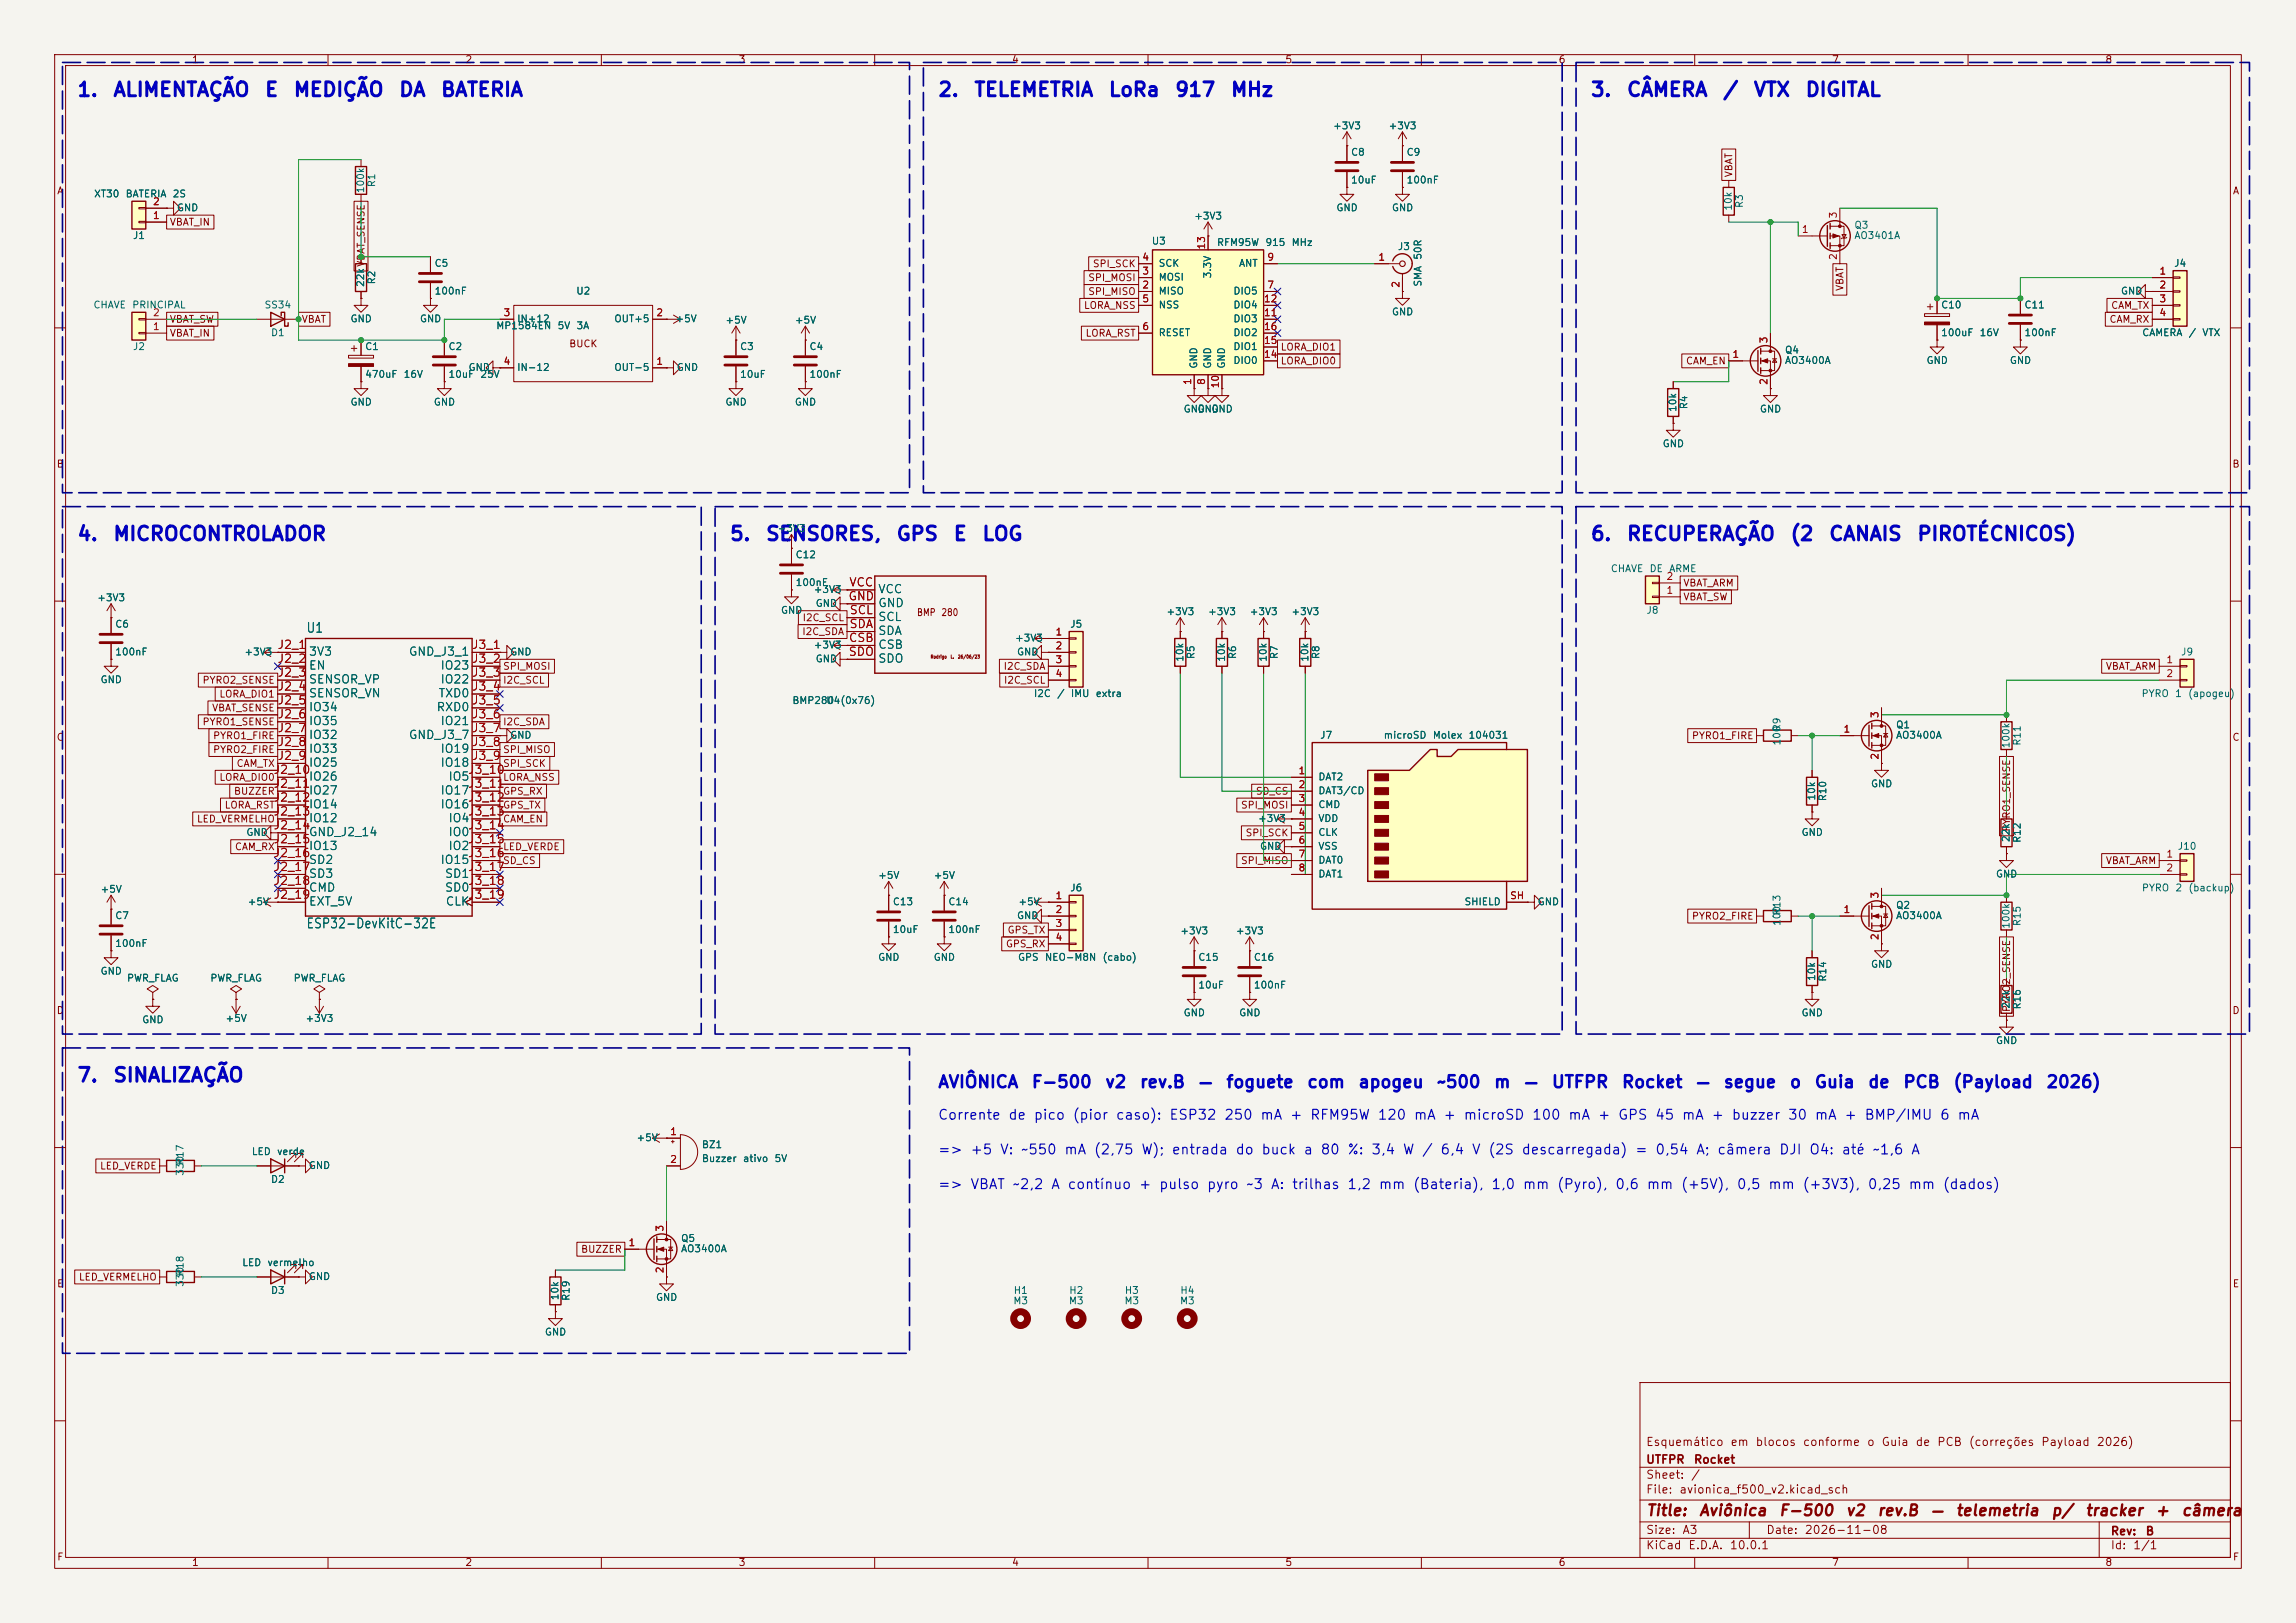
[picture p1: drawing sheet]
<svg xmlns="http://www.w3.org/2000/svg" width="420mm" height="297mm" viewBox="0 0 420 297" stroke-linecap="round" stroke-linejoin="round" font-family="sans-serif">
<defs><g id="words">
<g font-size="2.5" fill="#0000c2">
<text x="14" y="18.3">1.</text>
<text x="20.5" y="18.3">ALIMENTAÇÃO</text>
<text x="48.3" y="18.3">E</text>
<text x="53.5" y="18.3">MEDIÇÃO</text>
<text x="72.8" y="18.3">DA</text>
<text x="80.5" y="18.3">BATERIA</text>
<text x="171.4" y="18.3">2.</text>
<text x="178" y="18.3">TELEMETRIA</text>
<text x="202.6" y="18.3">LoRa</text>
<text x="214.8" y="18.3">917</text>
<text x="225" y="18.3">MHz</text>
<text x="290.8" y="18.3">3.</text>
<text x="297.4" y="18.3">CÂMERA</text>
<text x="315" y="18.3">/</text>
<text x="320.6" y="18.3">VTX</text>
<text x="330.1" y="18.3">DIGITAL</text>
<text x="14" y="99.6">4.</text>
<text x="20.5" y="99.6">MICROCONTROLADOR</text>
<text x="133.3" y="99.6">5.</text>
<text x="139.9" y="99.6">SENSORES,</text>
<text x="163.8" y="99.6">GPS</text>
<text x="174.3" y="99.6">E</text>
<text x="179.5" y="99.6">LOG</text>
<text x="290.8" y="99.6">6.</text>
<text x="297.4" y="99.6">RECUPERAÇÃO</text>
<text x="327.3" y="99.6">(2</text>
<text x="334.4" y="99.6">CANAIS</text>
<text x="350.5" y="99.6">PIROTÉCNICOS)</text>
<text x="14" y="198.6">7.</text>
<text x="20.5" y="198.6">SINALIZAÇÃO</text>
</g>
<g font-size="2.2" fill="#0000c2">
<text x="171.4" y="199.6">AVIÔNICA</text>
<text x="188.6" y="199.6">F-500</text>
<text x="202" y="199.6">v2</text>
<text x="208.3" y="199.6">rev.B</text>
<text x="219.1" y="199.6">—</text>
<text x="224.1" y="199.6">foguete</text>
<text x="239" y="199.6">com</text>
<text x="248.3" y="199.6">apogeu</text>
<text x="262.7" y="199.6">~500</text>
<text x="273.1" y="199.6">m</text>
<text x="278.6" y="199.6">—</text>
<text x="283.7" y="199.6">UTFPR</text>
<text x="296.5" y="199.6">Rocket</text>
<text x="310.1" y="199.6">—</text>
<text x="315.1" y="199.6">segue</text>
<text x="327.2" y="199.6">o</text>
<text x="331.8" y="199.6">Guia</text>
<text x="341.6" y="199.6">de</text>
<text x="348" y="199.6">PCB</text>
<text x="357.2" y="199.6">(Payload</text>
<text x="374.2" y="199.6">2026)</text>
</g>
<g font-size="2" fill="#840000">
<text x="301" y="277.9">Title:</text>
<text x="310.6" y="277.9">Aviônica</text>
<text x="325.3" y="277.9">F-500</text>
<text x="337.5" y="277.9">v2</text>
<text x="343.2" y="277.9">rev.B</text>
<text x="353" y="277.9">—</text>
<text x="357.6" y="277.9">telemetria</text>
<text x="375.1" y="277.9">p/</text>
<text x="381.3" y="277.9">tracker</text>
<text x="394.1" y="277.9">+</text>
<text x="398.9" y="277.9">câmera</text>
</g>
<g font-size="1.8" fill="#006464">
<text x="55.9" y="116.2">U1</text>
<text x="55.9" y="170.3">ESP32-DevKitC-32E</text>
</g>
<g font-size="1.8" fill="#0000c2">
<text x="171.4" y="205.3">Corrente de pico (pior caso): ESP32 250 mA + RFM95W 120 mA + microSD 100 mA + GPS 45 mA + buzzer 30 mA + BMP/IMU 6 mA</text>
<text x="171.4" y="211.7">=&gt; +5 V: ~550 mA (2,75 W); entrada do buck a 80 %: 3,4 W / 6,4 V (2S descarregada) = 0,54 A; câmera DJI O4: até ~1,6 A</text>
<text x="171.4" y="218">=&gt; VBAT ~2,2 A contínuo + pulso pyro ~3 A: trilhas 1,2 mm (Bateria), 1,0 mm (Pyro), 0,6 mm (+5V), 0,5 mm (+3V3), 0,25 mm (dados)</text>
</g>
<g font-size="1.5" fill="#a90000">
<text x="155.2" y="107.7">VCC</text>
<text x="155.1" y="110.2">GND</text>
<text x="155.3" y="112.8">SCL</text>
<text x="50.7" y="119.1">J2_1</text>
<text x="86.2" y="119.1">J3_1</text>
<text x="155.2" y="117.9">CSB</text>
<text x="155.3" y="115.3">SDA</text>
<text x="50.7" y="121.7">J2_2</text>
<text x="50.7" y="124.2">J2_3</text>
<text x="86.2" y="121.7">J3_2</text>
<text x="86.2" y="124.2">J3_3</text>
<text x="155.1" y="120.4">SDO</text>
<text x="50.7" y="126.7">J2_4</text>
<text x="50.7" y="129.3">J2_5</text>
<text x="50.7" y="131.8">J2_6</text>
<text x="86.2" y="126.7">J3_4</text>
<text x="86.2" y="129.3">J3_5</text>
<text x="86.2" y="131.8">J3_6</text>
<text x="50.7" y="134.4">J2_7</text>
<text x="50.7" y="136.9">J2_8</text>
<text x="86.2" y="134.4">J3_7</text>
<text x="86.2" y="136.9">J3_8</text>
<text x="49.9" y="142">J2_10</text>
<text x="50.7" y="139.4">J2_9</text>
<text x="85.5" y="142">J3_10</text>
<text x="86.2" y="139.4">J3_9</text>
<text x="49.9" y="144.5">J2_11</text>
<text x="49.9" y="147.1">J2_12</text>
<text x="49.9" y="149.6">J2_13</text>
<text x="85.5" y="144.5">J3_11</text>
<text x="85.5" y="147.1">J3_12</text>
<text x="85.5" y="149.6">J3_13</text>
<text x="49.9" y="152.1">J2_14</text>
<text x="49.9" y="154.7">J2_15</text>
<text x="85.5" y="152.1">J3_14</text>
<text x="85.5" y="154.7">J3_15</text>
<text x="49.9" y="157.2">J2_16</text>
<text x="49.9" y="159.8">J2_17</text>
<text x="85.5" y="157.2">J3_16</text>
<text x="85.5" y="159.8">J3_17</text>
<text x="49.9" y="162.3">J2_18</text>
<text x="49.9" y="164.8">J2_19</text>
<text x="85.5" y="162.3">J3_18</text>
<text x="85.5" y="164.8">J3_19</text>
</g>
<g font-size="1.5" fill="#006464">
<text x="160.5" y="111.5">GND</text>
<text x="160.5" y="108.9">VCC</text>
<text x="160.5" y="119.1">CSB</text>
<text x="160.5" y="114">SCL</text>
<text x="160.5" y="116.6">SDA</text>
<text x="56.4" y="120.4">3V3</text>
<text x="56.4" y="122.9">EN</text>
<text x="56.4" y="125.5">SENSOR_VP</text>
<text x="74.7" y="120.4">GND_J3_1</text>
<text x="80.5" y="122.9">IO23</text>
<text x="80.5" y="125.5">IO22</text>
<text x="160.5" y="121.6">SDO</text>
<text x="56.4" y="128">SENSOR_VN</text>
<text x="56.4" y="130.5">IO34</text>
<text x="79.7" y="130.5">RXD0</text>
<text x="80.1" y="128">TXD0</text>
<text x="56.4" y="133.1">IO35</text>
<text x="56.4" y="135.6">IO32</text>
<text x="74.7" y="135.6">GND_J3_7</text>
<text x="80.5" y="133.1">IO21</text>
<text x="56.4" y="138.2">IO33</text>
<text x="56.4" y="140.7">IO25</text>
<text x="56.4" y="143.2">IO26</text>
<text x="80.5" y="138.2">IO19</text>
<text x="80.5" y="140.7">IO18</text>
<text x="81.9" y="143.2">IO5</text>
<text x="56.4" y="145.8">IO27</text>
<text x="56.4" y="148.3">IO14</text>
<text x="80.5" y="145.8">IO17</text>
<text x="80.5" y="148.3">IO16</text>
<text x="56.4" y="150.9">IO12</text>
<text x="56.4" y="153.4">GND_J2_14</text>
<text x="56.4" y="155.9">IO13</text>
<text x="81.9" y="150.9">IO4</text>
<text x="81.9" y="153.4">IO0</text>
<text x="81.9" y="155.9">IO2</text>
<text x="56.4" y="158.5">SD2</text>
<text x="56.4" y="161">SD3</text>
<text x="80.5" y="158.5">IO15</text>
<text x="81.3" y="161">SD1</text>
<text x="56.4" y="163.6">CMD</text>
<text x="56.4" y="166.1">EXT_5V</text>
<text x="81.3" y="163.6">SD0</text>
<text x="81.4" y="166.1">CLK</text>
</g>
<g font-size="1.5" fill="#840000">
<text x="301" y="268.2">UTFPR</text>
<text x="301" y="265">Esquemático</text>
<text x="309.7" y="268.2">Rocket</text>
<text x="316.4" y="265">em</text>
<text x="321" y="265">blocos</text>
<text x="329.7" y="265">conforme</text>
<text x="341.4" y="265">o</text>
<text x="344.1" y="265">Guia</text>
<text x="350.3" y="265">de</text>
<text x="354.2" y="265">PCB</text>
<text x="360" y="265">(correções</text>
<text x="373.3" y="265">Payload</text>
<text x="383.4" y="265">2026)</text>
<text x="301" y="273.7">File:</text>
<text x="301" y="271">Sheet:</text>
<text x="307.1" y="273.7">avionica_f500_v2.kicad_sch</text>
<text x="309.2" y="271">/</text>
<text x="301" y="281.1">Size:</text>
<text x="307.6" y="281.1">A3</text>
<text x="323" y="281.1">Date:</text>
<text x="330" y="281.1">2026-11-08</text>
<text x="386" y="281.3">Rev:</text>
<text x="392.4" y="281.3">B</text>
<text x="301" y="283.9">KiCad</text>
<text x="308.7" y="283.9">E.D.A.</text>
<text x="316.3" y="283.9">10.0.1</text>
<text x="386" y="283.9">Id:</text>
<text x="390.1" y="283.9">1/1</text>
</g>
<g font-size="1.3" fill="#840000">
<text x="35" y="11.9">1</text>
<text x="85" y="11.9">2</text>
<text x="135" y="11.9">3</text>
<text x="185" y="11.9">4</text>
<text x="235" y="11.9">5</text>
<text x="285" y="11.9">6</text>
<text x="335" y="11.9">7</text>
<text x="385" y="11.9">8</text>
<text x="10.3" y="35.9">A</text>
<text x="317.2" y="32.5" transform="rotate(-90 317.2 32.5)">VBAT</text>
<text x="408.3" y="35.9">A</text>
<text x="31" y="41.6">VBAT_IN</text>
<text x="199" y="51.8">SPI_MOSI</text>
<text x="199.8" y="49.2">SPI_SCK</text>
<text x="337.5" y="53.4" transform="rotate(-90 337.5 53.4)">VBAT</text>
<text x="31" y="59.4">VBAT_SW</text>
<text x="55.1" y="59.4">VBAT</text>
<text x="198.2" y="56.8">LORA_NSS</text>
<text x="199" y="54.3">SPI_MISO</text>
<text x="385.8" y="59.4">CAM_RX</text>
<text x="386.1" y="56.8">CAM_TX</text>
<text x="31" y="61.9">VBAT_IN</text>
<text x="104" y="63.9">BUCK</text>
<text x="198.5" y="61.9">LORA_RST</text>
<text x="234.2" y="64.5">LORA_DIO1</text>
<text x="234.2" y="67">LORA_DIO0</text>
<text x="308.3" y="67">CAM_EN</text>
<text x="10.3" y="85.9">B</text>
<text x="408.2" y="85.9">B</text>
<text x="307.8" y="107.6">VBAT_ARM</text>
<text x="146.7" y="114">I2C_SCL</text>
<text x="167.6" y="113">BMP</text>
<text x="172.1" y="113">280</text>
<text x="307.8" y="110.2">VBAT_SW</text>
<text x="146.6" y="116.5">I2C_SDA</text>
<text x="36.9" y="125.4">PYRO2_SENSE</text>
<text x="91.9" y="125.4">I2C_SCL</text>
<text x="91.9" y="122.9">SPI_MOSI</text>
<text x="183.5" y="122.9">I2C_SDA</text>
<text x="183.5" y="125.4">I2C_SCL</text>
<text x="385.1" y="122.9">VBAT_ARM</text>
<text x="38.7" y="130.5">VBAT_SENSE</text>
<text x="40" y="128">LORA_DIO1</text>
<text x="10.3" y="135.9">C</text>
<text x="36.9" y="133">PYRO1_SENSE</text>
<text x="38.9" y="135.6">PYRO1_FIRE</text>
<text x="91.9" y="133">I2C_SDA</text>
<text x="309.4" y="135.6">PYRO1_FIRE</text>
<text x="408.2" y="135.9">C</text>
<text x="38.9" y="138.1">PYRO2_FIRE</text>
<text x="40" y="143.2">LORA_DIO0</text>
<text x="43.2" y="140.7">CAM_TX</text>
<text x="91.9" y="143.2">LORA_NSS</text>
<text x="91.9" y="140.7">SPI_SCK</text>
<text x="91.9" y="138.1">SPI_MISO</text>
<text x="41" y="148.3">LORA_RST</text>
<text x="42.7" y="145.7">BUZZER</text>
<text x="91.9" y="145.7">GPS_RX</text>
<text x="91.9" y="148.3">GPS_TX</text>
<text x="226.9" y="148.3">SPI_MOSI</text>
<text x="229.6" y="145.7">SD_CS</text>
<text x="35.9" y="150.8">LED_VERMELHO</text>
<text x="42.9" y="155.9">CAM_RX</text>
<text x="91.9" y="155.9">LED_VERDE</text>
<text x="91.9" y="150.8">CAM_EN</text>
<text x="227.7" y="153.4">SPI_SCK</text>
<text x="368" y="152.3" transform="rotate(-90 368 152.3)">PYRO1_SENSE</text>
<text x="91.9" y="158.4">SD_CS</text>
<text x="226.9" y="158.4">SPI_MISO</text>
<text x="385.1" y="158.4">VBAT_ARM</text>
<text x="183.9" y="173.7">GPS_RX</text>
<text x="184.2" y="171.1">GPS_TX</text>
<text x="309.4" y="168.6">PYRO2_FIRE</text>
<text x="10.3" y="185.9">D</text>
<text x="368" y="185.3" transform="rotate(-90 368 185.3)">PYRO2_SENSE</text>
<text x="408.2" y="185.9">D</text>
<text x="18.2" y="214.3">LED_VERDE</text>
<text x="106.2" y="229.6">BUZZER</text>
<text x="10.3" y="235.9">E</text>
<text x="14.3" y="234.6">LED_VERMELHO</text>
<text x="408.3" y="235.9">E</text>
<text x="10.3" y="285.9">F</text>
<text x="35" y="286.9">1</text>
<text x="85" y="286.9">2</text>
<text x="135" y="286.9">3</text>
<text x="185" y="286.9">4</text>
<text x="235" y="286.9">5</text>
<text x="285" y="286.9">6</text>
<text x="335" y="286.9">7</text>
<text x="385" y="286.9">8</text>
<text x="408.3" y="285.9">F</text>
</g>
<g font-size="1.3" fill="#006464">
<text x="243.7" y="24">+3V3</text>
<text x="253.9" y="24">+3V3</text>
<text x="247" y="28.8">C8</text>
<text x="257.2" y="28.8">C9</text>
<text x="66.9" y="35.4" transform="rotate(-90 66.9 35.4)">100k</text>
<text x="68.9" y="34.4" transform="rotate(-90 68.9 34.4)">R1</text>
<text x="247" y="33.9">10uF</text>
<text x="257.2" y="33.9">100nF</text>
<text x="17.1" y="36.4">XT30</text>
<text x="22.9" y="36.4">BATERIA</text>
<text x="31.5" y="36.4">2S</text>
<text x="32.3" y="39">GND</text>
<text x="218.3" y="40.5">+3V3</text>
<text x="244.3" y="39">GND</text>
<text x="254.5" y="39">GND</text>
<text x="317.1" y="38.7" transform="rotate(-90 317.1 38.7)">10k</text>
<text x="319.1" y="38.2" transform="rotate(-90 319.1 38.2)">R3</text>
<text x="24.2" y="44">J1</text>
<text x="210.6" y="45.1">U3</text>
<text x="222.5" y="45.3">RFM95W</text>
<text x="231.4" y="45.3">915</text>
<text x="236.2" y="45.3">MHz</text>
<text x="255.6" y="46.1">J3</text>
<text x="260.3" y="47.6" transform="rotate(-90 260.3 47.6)">50R</text>
<text x="339.1" y="44">AO3401A</text>
<text x="339.1" y="42.1">Q3</text>
<text x="66.9" y="52.6" transform="rotate(-90 66.9 52.6)">22kVBAT_SENSE</text>
<text x="66.9" y="52.6" transform="rotate(-90 66.9 52.6)">22k</text>
<text x="68.9" y="52.1" transform="rotate(-90 68.9 52.1)">R2</text>
<text x="79.4" y="49.1">C5</text>
<text x="211.8" y="51.7">MOSI</text>
<text x="211.8" y="49.1">SCK</text>
<text x="221.8" y="51.1" transform="rotate(-90 221.8 51.1)">3.3V</text>
<text x="226.5" y="49.1">ANT</text>
<text x="260.3" y="52.6" transform="rotate(-90 260.3 52.6)">SMA</text>
<text x="397.6" y="49.1">J4</text>
<text x="17" y="56.7">CHAVE</text>
<text x="24.1" y="56.7">PRINCIPAL</text>
<text x="48.3" y="56.7">SS34</text>
<text x="64" y="59.3">GND</text>
<text x="76.7" y="59.3">GND</text>
<text x="79.4" y="54.2">100nF</text>
<text x="94.5" y="59.3">IN+12</text>
<text x="105.3" y="54.2">U2</text>
<text x="112.3" y="59.3">OUT+5</text>
<text x="123.4" y="59.3">+5V</text>
<text x="132.6" y="59.5">+5V</text>
<text x="145.3" y="59.5">+5V</text>
<text x="211.8" y="54.2">MISO</text>
<text x="211.8" y="56.7">NSS</text>
<text x="225.5" y="54.2">DIO5</text>
<text x="225.5" y="59.3">DIO3</text>
<text x="225.5" y="56.7">DIO4</text>
<text x="254.5" y="58">GND</text>
<text x="355" y="56.7">C10</text>
<text x="370.2" y="56.7">C11</text>
<text x="387.9" y="54.2">GND</text>
<text x="24.2" y="64.4">J2</text>
<text x="49.5" y="61.8">D1</text>
<text x="66.7" y="64.4">C1</text>
<text x="81.9" y="64.4">C2</text>
<text x="90.7" y="60.6">MP1584EN</text>
<text x="101.9" y="60.6">5V</text>
<text x="105.4" y="60.6">3A</text>
<text x="135.3" y="64.4">C3</text>
<text x="148" y="64.4">C4</text>
<text x="211.8" y="61.8">RESET</text>
<text x="225.5" y="64.4">DIO1</text>
<text x="225.5" y="61.8">DIO2</text>
<text x="326.4" y="65">Q4</text>
<text x="355" y="61.8">100uF</text>
<text x="362" y="61.8">16V</text>
<text x="370.2" y="61.8">100nF</text>
<text x="391.8" y="61.8">CAMERA</text>
<text x="400.2" y="61.8">/</text>
<text x="402.7" y="61.8">VTX</text>
<text x="66.7" y="69.4">470uF</text>
<text x="73.7" y="69.4">16V</text>
<text x="81.9" y="69.4">10uF</text>
<text x="85.6" y="68.2">GND</text>
<text x="87.8" y="69.4">25V</text>
<text x="94.5" y="68.2">IN-12</text>
<text x="112.3" y="68.2">OUT-5</text>
<text x="123.7" y="68.2">GND</text>
<text x="135.3" y="69.4">10uF</text>
<text x="148" y="69.4">100nF</text>
<text x="219.3" y="67.6" transform="rotate(-90 219.3 67.6)">GND</text>
<text x="221.8" y="67.6" transform="rotate(-90 221.8 67.6)">GND</text>
<text x="224.4" y="67.6" transform="rotate(-90 224.4 67.6)">GND</text>
<text x="225.5" y="66.9">DIO0</text>
<text x="326.4" y="66.9">AO3400A</text>
<text x="352.3" y="66.9">GND</text>
<text x="367.5" y="66.9">GND</text>
<text x="64" y="74.5">GND</text>
<text x="79.2" y="74.5">GND</text>
<text x="132.6" y="74.5">GND</text>
<text x="145.3" y="74.5">GND</text>
<text x="216.4" y="75.8">GND</text>
<text x="218.9" y="75.8">GND</text>
<text x="221.5" y="75.8">GND</text>
<text x="306.9" y="75.5" transform="rotate(-90 306.9 75.5)">10k</text>
<text x="309" y="75" transform="rotate(-90 309 75)">R4</text>
<text x="321.8" y="75.8">GND</text>
<text x="304" y="82.1">GND</text>
<text x="142.1" y="97.6">+3V3</text>
<text x="145.4" y="107.5">100nF</text>
<text x="145.4" y="102.5">C12</text>
<text x="294.5" y="105">CHAVE</text>
<text x="301.6" y="105">DE</text>
<text x="305.2" y="105">ARME</text>
<text x="17.7" y="110.3">+3V3</text>
<text x="142.7" y="112.6">GND</text>
<text x="148.7" y="108.8">+3V3</text>
<text x="149.1" y="111.4">GND</text>
<text x="213.3" y="112.9">+3V3</text>
<text x="220.9" y="112.9">+3V3</text>
<text x="228.5" y="112.9">+3V3</text>
<text x="236.1" y="112.9">+3V3</text>
<text x="301.1" y="112.6">J8</text>
<text x="21" y="115.2">C6</text>
<text x="148.7" y="119">+3V3</text>
<text x="185.6" y="117.7">+3V3</text>
<text x="195.7" y="115.2">J5</text>
<text x="18.3" y="125.3">GND</text>
<text x="21" y="120.2">100nF</text>
<text x="44.6" y="120.2">+3V3</text>
<text x="93.2" y="120.2">GND</text>
<text x="149.1" y="121.5">GND</text>
<text x="185.9" y="120.2">GND</text>
<text x="216.8" y="121.2" transform="rotate(-90 216.8 121.2)">10k</text>
<text x="218.8" y="120.7" transform="rotate(-90 218.8 120.7)">R5</text>
<text x="224.4" y="121.2" transform="rotate(-90 224.4 121.2)">10k</text>
<text x="226.4" y="120.7" transform="rotate(-90 226.4 120.7)">R6</text>
<text x="232" y="121.2" transform="rotate(-90 232 121.2)">10k</text>
<text x="234" y="120.7" transform="rotate(-90 234 120.7)">R7</text>
<text x="239.6" y="121.2" transform="rotate(-90 239.6 121.2)">10k</text>
<text x="241.7" y="120.7" transform="rotate(-90 241.7 120.7)">R8</text>
<text x="398.9" y="120.2">J9</text>
<text x="144.8" y="129.1">BMP280</text>
<text x="151" y="129.1">U4(0x76)</text>
<text x="189" y="127.9">I2C</text>
<text x="193.3" y="127.9">/</text>
<text x="195.8" y="127.9">IMU</text>
<text x="200.3" y="127.9">extra</text>
<text x="391.6" y="127.9">PYRO</text>
<text x="397.8" y="127.9">1</text>
<text x="400.1" y="127.9">(apogeu)</text>
<text x="93.2" y="135.5">GND</text>
<text x="241.4" y="135.5">J7</text>
<text x="253" y="135.5">microSD</text>
<text x="262" y="135.5">Molex</text>
<text x="268.5" y="135.5">104031</text>
<text x="326" y="136.5" transform="rotate(-90 326 136.5)">100</text>
<text x="326" y="133.9" transform="rotate(-90 326 133.9)">R9</text>
<text x="346.7" y="135.5">AO3400A</text>
<text x="346.7" y="133.6">Q1</text>
<text x="367.9" y="137" transform="rotate(-90 367.9 137)">100k</text>
<text x="369.9" y="136.6" transform="rotate(-90 369.9 136.6)">R11</text>
<text x="241" y="143.1">DAT2</text>
<text x="241" y="145.6">DAT3/CD</text>
<text x="241" y="148.2">CMD</text>
<text x="332.3" y="146.6" transform="rotate(-90 332.3 146.6)">10k</text>
<text x="334.4" y="146.7" transform="rotate(-90 334.4 146.7)">R10</text>
<text x="342.1" y="144.4">GND</text>
<text x="45" y="153.3">GND</text>
<text x="230" y="150.7">+3V3</text>
<text x="230.4" y="155.8">GND</text>
<text x="241" y="150.7">VDD</text>
<text x="241" y="153.3">CLK</text>
<text x="241" y="155.8">VSS</text>
<text x="329.4" y="153.3">GND</text>
<text x="367.9" y="154.2" transform="rotate(-90 367.9 154.2)">22k</text>
<text x="369.9" y="154.3" transform="rotate(-90 369.9 154.3)">R12</text>
<text x="398.3" y="155.8">J10</text>
<text x="160.5" y="161.1">+5V</text>
<text x="170.7" y="161.1">+5V</text>
<text x="241" y="158.3">DAT0</text>
<text x="241" y="160.9">DAT1</text>
<text x="365" y="160.9">GND</text>
<text x="18.3" y="163.7">+5V</text>
<text x="45.2" y="166">+5V</text>
<text x="163.2" y="166">C13</text>
<text x="173.4" y="166">C14</text>
<text x="186.2" y="166">+5V</text>
<text x="195.7" y="163.4">J6</text>
<text x="267.8" y="166">SHIELD</text>
<text x="281.2" y="166">GND</text>
<text x="326" y="167.6" transform="rotate(-90 326 167.6)">R13</text>
<text x="346.7" y="166.6">Q2</text>
<text x="391.7" y="163.4">PYRO</text>
<text x="397.8" y="163.4">2</text>
<text x="400.2" y="163.4">(backup)</text>
<text x="21" y="168.5">C7</text>
<text x="21" y="173.6">100nF</text>
<text x="163.2" y="171">10uF</text>
<text x="173.4" y="171">100nF</text>
<text x="185.9" y="168.5">GND</text>
<text x="215.8" y="171.3">+3V3</text>
<text x="226" y="171.3">+3V3</text>
<text x="326" y="169.6" transform="rotate(-90 326 169.6)">100</text>
<text x="346.7" y="168.5">AO3400A</text>
<text x="367.9" y="170.1" transform="rotate(-90 367.9 170.1)">100k</text>
<text x="369.9" y="169.6" transform="rotate(-90 369.9 169.6)">R15</text>
<text x="18.3" y="178.7">GND</text>
<text x="23.1" y="179.9">PWR_FLAG</text>
<text x="38.4" y="179.9">PWR_FLAG</text>
<text x="53.6" y="179.9">PWR_FLAG</text>
<text x="160.5" y="176.1">GND</text>
<text x="170.7" y="176.1">GND</text>
<text x="186.1" y="176.1">GPS</text>
<text x="191" y="176.1">NEO-M8N</text>
<text x="201.6" y="176.1">(cabo)</text>
<text x="219.1" y="176.1">C15</text>
<text x="229.2" y="176.1">C16</text>
<text x="332.3" y="179.6" transform="rotate(-90 332.3 179.6)">10k</text>
<text x="334.4" y="179.7" transform="rotate(-90 334.4 179.7)">R14</text>
<text x="342.1" y="177.4">GND</text>
<text x="219.1" y="181.2">10uF</text>
<text x="229.2" y="181.2">100nF</text>
<text x="367.9" y="184.7" transform="rotate(-90 367.9 184.7)">22k</text>
<text x="369.9" y="184.8" transform="rotate(-90 369.9 184.8)">R16</text>
<text x="25.9" y="187.6">GND</text>
<text x="41.1" y="187.3">+5V</text>
<text x="55.8" y="187.3">+3V3</text>
<text x="216.4" y="186.3">GND</text>
<text x="226.6" y="186.3">GND</text>
<text x="329.4" y="186.3">GND</text>
<text x="365" y="191.4">GND</text>
<text x="116.3" y="209.1">+5V</text>
<text x="33.9" y="215.3" transform="rotate(-90 33.9 215.3)">330</text>
<text x="33.9" y="213.3" transform="rotate(-90 33.9 213.3)">R17</text>
<text x="46" y="211.7">LED</text>
<text x="50.6" y="211.7">verde</text>
<text x="56.4" y="214.2">GND</text>
<text x="128.3" y="210.4">BZ1</text>
<text x="128.3" y="213">Buzzer</text>
<text x="135.8" y="213">ativo</text>
<text x="141.6" y="213">5V</text>
<text x="49.5" y="216.8">D2</text>
<text x="124.5" y="227.6">Q5</text>
<text x="33.9" y="233.6" transform="rotate(-90 33.9 233.6)">R18</text>
<text x="44.2" y="232">LED</text>
<text x="48.8" y="232">vermelho</text>
<text x="124.5" y="229.5">AO3400A</text>
<text x="33.9" y="235.6" transform="rotate(-90 33.9 235.6)">330</text>
<text x="49.5" y="237.1">D3</text>
<text x="56.4" y="234.5">GND</text>
<text x="102.5" y="238" transform="rotate(-90 102.5 238)">10k</text>
<text x="104.5" y="238.2" transform="rotate(-90 104.5 238.2)">R19</text>
<text x="119.9" y="238.4">GND</text>
<text x="185.3" y="239">M3</text>
<text x="185.3" y="237.1">H1</text>
<text x="195.4" y="239">M3</text>
<text x="195.5" y="237.1">H2</text>
<text x="205.6" y="239">M3</text>
<text x="205.6" y="237.1">H3</text>
<text x="215.7" y="239">M3</text>
<text x="215.8" y="237.1">H4</text>
<text x="99.6" y="244.7">GND</text>
</g>
<g font-size="1.3" fill="#a90000">
<text x="27.9" y="40.4">1</text>
<text x="27.9" y="37.8">2</text>
<text x="336.3" y="40.1" transform="rotate(-90 336.3 40.1)">3</text>
<text x="220.7" y="45.8" transform="rotate(-90 220.7 45.8)">13</text>
<text x="329.5" y="42.9">1</text>
<text x="336.3" y="47.7" transform="rotate(-90 336.3 47.7)">2</text>
<text x="208.8" y="53.1">2</text>
<text x="208.8" y="50.5">3</text>
<text x="208.8" y="48">4</text>
<text x="231.7" y="53.1">7</text>
<text x="231.7" y="48">9</text>
<text x="252" y="48">1</text>
<text x="256.3" y="52.8" transform="rotate(-90 256.3 52.8)">2</text>
<text x="394.9" y="50.5">1</text>
<text x="394.9" y="53.1">2</text>
<text x="27.9" y="58.2">2</text>
<text x="92" y="58.2">3</text>
<text x="119.9" y="58.2">2</text>
<text x="208.8" y="55.6">5</text>
<text x="231.1" y="58.2">11</text>
<text x="231.1" y="55.6">12</text>
<text x="394.9" y="55.6">3</text>
<text x="394.9" y="58.2">4</text>
<text x="27.9" y="60.7">1</text>
<text x="208.8" y="60.7">6</text>
<text x="231.1" y="65.8">14</text>
<text x="231.1" y="63.2">15</text>
<text x="231.1" y="60.7">16</text>
<text x="316.8" y="65.8">1</text>
<text x="323.6" y="62.9" transform="rotate(-90 323.6 62.9)">3</text>
<text x="92" y="67.1">4</text>
<text x="119.9" y="67.1">1</text>
<text x="218.2" y="70.6" transform="rotate(-90 218.2 70.6)">1</text>
<text x="220.7" y="70.6" transform="rotate(-90 220.7 70.6)">8</text>
<text x="223.3" y="71.2" transform="rotate(-90 223.3 71.2)">10</text>
<text x="323.6" y="70.6" transform="rotate(-90 323.6 70.6)">2</text>
<text x="304.7" y="106.4">2</text>
<text x="304.7" y="109">1</text>
<text x="193" y="116.6">1</text>
<text x="193" y="119.1">2</text>
<text x="193" y="121.7">3</text>
<text x="193" y="124.2">4</text>
<text x="396.2" y="121.7">1</text>
<text x="396.2" y="124.2">2</text>
<text x="343.9" y="131.5" transform="rotate(-90 343.9 131.5)">3</text>
<text x="337.1" y="134.4">1</text>
<text x="237.4" y="142">1</text>
<text x="343.9" y="139.1" transform="rotate(-90 343.9 139.1)">2</text>
<text x="237.4" y="144.5">2</text>
<text x="237.4" y="147.1">3</text>
<text x="237.4" y="149.6">4</text>
<text x="237.4" y="152.1">5</text>
<text x="237.4" y="154.7">6</text>
<text x="237.4" y="157.2">7</text>
<text x="237.4" y="159.8">8</text>
<text x="396.2" y="157.2">1</text>
<text x="396.2" y="159.8">2</text>
<text x="193" y="164.8">1</text>
<text x="193" y="167.4">2</text>
<text x="276.1" y="164.8">SH</text>
<text x="337.1" y="167.4">1</text>
<text x="343.9" y="164.5" transform="rotate(-90 343.9 164.5)">3</text>
<text x="193" y="169.9">3</text>
<text x="193" y="172.5">4</text>
<text x="343.9" y="172.2" transform="rotate(-90 343.9 172.2)">2</text>
<text x="122.5" y="208">1</text>
<text x="122.5" y="213.1">2</text>
<text x="121.7" y="225.5" transform="rotate(-90 121.7 225.5)">3</text>
<text x="114.9" y="228.3">1</text>
<text x="121.7" y="233.1" transform="rotate(-90 121.7 233.1)">2</text>
</g>
<g font-size=".6" fill="#840000">
<text x="170.2" y="120.7">Rodrigo</text>
<text x="173.8" y="120.7">L.</text>
<text x="175.2" y="120.7">26/06/23</text>
</g>
</g></defs>
<path d="M0 0h420v297h-420z" fill="#f5f4ef" stroke="#f5f4ef" stroke-width=".18"/>
<g fill="none" stroke="#840000" stroke-width=".18">
<path d="M10 10h400v277h-400zM12 12h396v273h-396zM60 10v2M110 10v2M160 10v2M210 10v2M260 10v2M310 10v2M360 10v2M66 29.2v1.3M66 35.6v1.2M246.4 26.7h.1"/>
<path d="M246.4 24.1l-.8 1.3M246.4 24.1l.7 1.3M246.4 24.1v2.6M256.5 34.3v1.3h1.3l-1.3 1.2-1.2-1.2h1.2M256.5 34.3h.1M256.5 26.7h.1M256.5 24.1l-.7 1.3M256.5 24.1l.8 1.3M256.5 24.1v5.4M256.5 31.5v2.8M66 47v1.3M66 53.3v1.3"/>
<path d="M78.7 47v2.8M78.7 51.8v2.8M147.3 59.7l-.7 1.3M147.3 59.7l.8 1.3M147.3 59.7v2.5M251.5 48.3h4.5M256.5 53.3v1.3h1.3l-1.3 1.3-1.2-1.3h1.2M256.5 53.3h.1M256.5 50v3.3M10 60h2M90.2 67.3v-1.3l-1.3 1.3 1.3 1.3v-1.3h1.2M91.4 67.3h.1"/>
<path d="M134.6 69.9v1.2h1.3l-1.3 1.3-1.3-1.3h1.3M134.6 69.9h.1M134.6 62.2v2.8M134.6 67.1v2.8M147.3 62.2h.1M147.3 69.9v1.2h1.3l-1.3 1.3-1.3-1.3h1.3M147.3 69.9h.1M221 71.1v1.3h1.2l-1.2 1.3-1.3-1.3h1.3M221 71.1h.1M223.5 71.1v1.3h1.3l-1.3 1.3-1.3-1.3h1.3M223.5 71.1h.1M306.1 77.5v1.2h1.2l-1.2 1.3-1.3-1.3h1.3"/>
<path d="M306.1 77.5h.1M354.3 62.2v1.3h1.3l-1.3 1.3-1.2-1.3h1.2M354.3 62.2h.1M369.6 62.2v1.3h1.2l-1.2 1.3-1.3-1.3h1.3M369.6 62.2h.1M408 60h2M144.8 97.8v5.3M144.8 97.8l-.8 1.3M144.8 97.8l.7 1.3M10 110h2M20.3 113v2.8M20.3 117.9v2.8"/>
<path d="M50.8 119.4h5.1M86.4 119.4h5M91.4 119.4h1.3v-1.3l1.3 1.3-1.3 1.3v-1.3M91.4 119.4h.1M144.8 108v1.2h1.2l-1.2 1.3-1.3-1.3h1.3M144.8 108h.1M144.8 100.3h.1M144.8 105.2v2.8M152.4 118.1h7.6M152.4 108h7.6M152.4 108l1.3 .7M152.4 118.1l1.3 .8"/>
<path d="M153.7 110.5v-1.3l-1.3 1.3 1.3 1.3v-1.3h1.2M153.7 107.2l-1.3 .8M153.7 117.3l-1.3 .8M154.9 110.5h.1M154.9 108h.1M154.9 118.1h.1M154.9 110.5h5.1M154.9 113h5.1M154.9 115.6h5.1M223.5 115.6v1.2M231.1 115.6h.1M231.1 113l-.7 1.3"/>
<path d="M231.1 113l.8 1.3M231.1 113v3.8M408 110h2M50.8 121.9h5.1M50.8 124.5h5.1M50.8 127h5.1M50.8 129.5h5.1M50.8 132.1h5.1M50.8 134.6h5.1M50.8 137.2h5.1M50.8 139.7h5.1M86.4 121.9h5"/>
<path d="M86.4 124.5h5M86.4 127h5M86.4 129.5h5M86.4 132.1h5M86.4 134.6h5M86.4 137.2h5M86.4 139.7h5M154.9 120.7h5.1M223.5 121.9v1.3M231.1 121.9v1.3M10 160h2M50.8 142.2h5.1"/>
<path d="M50.8 144.8h5.1M50.8 147.3h5.1M50.8 149.9h5.1M50.8 152.4h5.1M50.8 154.9h5.1M50.8 157.5h5.1M86.4 142.2h5M86.4 144.8h5M86.4 147.3h5M86.4 149.9h5M86.4 152.4h5M86.4 154.9h5"/>
<path d="M86.4 157.5h5M367 148.6v1.3M367 154.9v1.3M408 160h2M20.3 166.4v2.8M20.3 171.2v2.8M50.8 160h5.1M50.8 162.6h5.1M50.8 165.1h5.1M86.4 164.5l-1.3 .6 1.3 .6M86.4 160h5M86.4 162.6h5"/>
<path d="M86.4 165.1h5M162.6 171.5v1.2h1.2l-1.2 1.3-1.3-1.3h1.3M162.6 171.5h.1M172.7 171.5v1.2h1.3l-1.3 1.3-1.3-1.3h1.3M172.7 171.5h.1M172.7 163.8v2.8M172.7 168.7v2.8M344.2 172.7v1.3h1.2l-1.2 1.3-1.3-1.3h1.3M344.2 172.7h.1M367 179.1v1.2M58.4 181.6l1-.6-1-.7-1 .7 1 .6v1.3M58.4 182.9h.1"/>
<path d="M367 186.7v1.3h1.3l-1.3 1.2-1.2-1.2h1.2M367 186.7h.1M367 185.4v1.3M10 210h2M29.2 213.4h1.3M35.6 213.4h1.2M408 210h2M47 233.7h7.6M54.1 232.2v-.8h-.8h.8l-1.5 1.5M54.6 233.7h1.3v-1.3l1.2 1.3-1.2 1.2v-1.2M54.6 233.7h.1M55.4 232.2v-.8h-.8h.8l-1.6 1.5"/>
<path d="M121.9 233.7v1.2h1.3l-1.3 1.3-1.3-1.3h1.3M121.9 233.7h.1M300 253h108v32h-108zM10 260h2M300 278.5h108M300 274.5h108M300 268.5h108M320 278.5v3M384 278.5v6.5M408 260h2M60 285v2M110 285v2"/>
<path d="M160 285v2M210 285v2M260 285v2M300 281.5h108M310 285v2M360 285v2"/>
</g>
<path d="M65 30.5h2.1v5.1h-2.1zM65 48.3h2.1v5h-2.1zM254.8 47.8a1.81 1.81 0 0 1 2.7-1 1.81 1.81 0 0 1 .1 2.9 1.81 1.81 0 0 1-2.8-.9M55.9 116.8h30.5v50.8h-30.5zM160 105.4h20.3v17.8h-20.3zM222.5 116.8h2v5.1h-2zM230.1 116.8h2.1v5.1h-2.1zM366 149.9h2v5h-2zM366 180.3h2v5.1h-2zM30.5 212.3h5.1v2.1h-5.1zM49.5 232.4l2.6 1.3-2.6 1.2zM52.1 232.4v2.5" fill="none" stroke="#840000" stroke-width=".25"/>
<g fill="none" stroke="#840000" stroke-width=".51">
<path d="M254.5 29.7h4.1M254.5 31.2h4.1M76.7 50h4.1M76.7 51.6h4.1M132.6 65.3h4.1M132.6 66.8h4.1M18.3 116.1h4.1M18.3 117.6h4.1M142.7 103.4h4.1M142.7 104.9h4.1M18.3 169.4h4.1M18.3 170.9h4.1"/>
<path d="M170.7 166.9h4.1M170.7 168.4h4.1"/>
</g>
<circle cx="256.5" cy="48.3" r=".51" fill="none" stroke="#840000" stroke-width=".2"/>
<circle cx="207" cy="241.3" r="1.27" fill="none" stroke="#840000" stroke-width="1.3"/>
<path d="M398.8 120.7h2.5v5h-2.5z" fill="#ffffc2"/>
<path d="M398.8 120.7h2.5v5h-2.5z" fill="none" stroke="#840000" stroke-width=".25"/>
<path d="M395 121.9h3.8M395 124.5h3.8M398.8 121.8h1.2v.2h-1.2zM398.8 124.3h1.2v.3h-1.2z" fill="none" stroke="#840000" stroke-width=".18"/>
<path d="M398.8 156.2h2.5v5.1h-2.5z" fill="#ffffc2"/>
<path d="M398.8 156.2h2.5v5.1h-2.5zM322.6 166.6h5.1v2.1h-5.1z" fill="none" stroke="#840000" stroke-width=".25"/>
<path d="M395 157.5h3.8M398.8 157.4h1.2v.2h-1.2zM398.8 159.9h1.2v.2h-1.2zM321.3 167.6h1.3M327.7 167.6h1.2M395 160h3.8" fill="none" stroke="#840000" stroke-width=".18"/>
<path d="M397.5 49.5h2.5v10.2h-2.5z" fill="#ffffc2"/>
<g fill="none" stroke="#840000" stroke-width=".25">
<path d="M334.3 41.3v3.8M334.8 40.9v1M334.8 42.7v1M334.8 44.5v1M397.5 49.5h2.5v10.2h-2.5zM321.6 64.1v3.8M322.1 63.8v1M322.1 65.5v1M322.1 67.3v1M214.9 116.8h2v5.1h-2zM322.6 133.6h5.1v2h-5.1zM366 165.1h2v5.1h-2z"/>
<path d="M119.6 226.7v3.8M120.1 226.3v1M120.1 228.1v1M120.1 229.9v1"/>
<circle cx="335.7" cy="43.2" r="2.79"/>
<circle cx="323" cy="66" r="2.79"/>
<circle cx="121" cy="228.6" r="2.79"/>
</g>
<g fill="none" stroke="#840000" stroke-width=".18">
<path d="M246.4 26.7v2.8M246.4 31.5v2.8M336.5 38.1v3.3M91.4 58.4h2.6M94 55.9h25.4v14h-25.4zM119.4 58.4h2.5M328.9 43.2h5.4M334.8 41.4h2.5v3.6h-2.5M334.8 43.2h1.7v5.1M336.9 42.9h.8l-.4 .7zM337.8 43.4l-.1 .2h-.8l-.1 .1M393.7 50.8h3.8"/>
<path d="M393.7 53.3h3.8M393.7 55.9h3.8M393.7 58.4h3.8M397.5 50.7h1.3v.2h-1.3zM397.5 53.2h1.3v.3h-1.3zM397.5 55.8h1.3v.2h-1.3zM397.5 58.3h1.3v.2h-1.3zM63.8 65h4.5v.5h-4.5zM64.3 63.8h1M64.8 63.2v1.1M66 69.9v1.2h1.3l-1.3 1.3-1.2-1.3h1.2M66 69.9h.1"/>
<path d="M66 62.2v2.8M66 67.1v2.8M91.4 67.3h2.6M119.4 67.3h2.5M147.3 62.2v2.8M147.3 67.1v2.8M316.2 66h5.4M322.1 64.3h2.5v3.5h-2.5M322.1 66h1.7v5.1M323.8 61v3.3M324.2 65.7h.8M324.6 65.7l.4 .6h-.8z"/>
<path d="M20.3 113h.1M20.3 110.5l-.7 1.3M20.3 110.5l.8 1.3M20.3 110.5v2.5M215.9 115.6v1.2M238.8 115.6h.1M238.8 113l-.8 1.3M238.8 113l.7 1.3M238.8 113v2.6M153.7 120.7v-1.3l-1.3 1.3 1.3 1.2v-1.2h1.2M154.9 120.7h.1M215.9 121.9v1.3"/>
<path d="M321.3 134.6h1.3M327.7 134.6h1.2M344.2 139.7v1.3h1.2l-1.2 1.2-1.3-1.2h1.3M344.2 139.7h.1M233.7 149.9l1.2 .7M233.7 149.9h2.5M234.9 154.9v-1.2l-1.2 1.2 1.2 1.3v-1.3h1.3M234.9 149.1l-1.2 .8M236.2 154.9h.1M236.2 149.9h.1M172.7 163.8h.1M172.7 161.3l-.7 1.3"/>
<path d="M172.7 161.3l.8 1.3M172.7 161.3v2.5M190.5 167.6v-1.2l-1.3 1.2 1.3 1.3v-1.3h1.3M191.8 167.6h.1M228.6 174h.1M228.6 171.5l-.8 1.2M228.6 171.5l.8 1.2M228.6 171.5v2.5M279.4 165.1h1.3v-1.3l1.2 1.3-1.2 1.3v-1.3M279.4 165.1h.1M367 163.8v1.3M367 170.2v1.3"/>
<path d="M27.9 182.9v1.3h1.3l-1.3 1.2-1.2-1.2h1.2M27.9 182.9h.1M54.6 213.4h1.3v-1.3l1.2 1.3-1.2 1.2v-1.2M54.6 213.4h.1M121.9 208.3h2.6M121.9 213.4h2.6M122.8 208.9h.5M123.1 208.7v.5M124.5 207.6a3.2 3.2 0 0 1 3.1 3.2 3.2 3.2 0 0 1-3.1 3.2zM114.3 228.6h5.3M120.1 226.8h2.6v3.6h-2.6M120.1 228.6h1.8v5.1"/>
<path d="M121.9 223.5v3.3M122.3 228.2h.8M122.7 228.2l.4 .7h-.8zM101.6 240v1.3h1.3l-1.3 1.3-1.3-1.3h1.3M101.6 240h.1"/>
</g>
<g fill="#840000" stroke="#840000" stroke-width=".18">
<path d="M63.8 66.5h4.5v.6h-4.5z"/>
<path d="M322.3 66l1-.3v.7z"/>
<path d="M120.4 228.6l1-.4v.8z"/>
<path d="M335.3 42.8l1 .4-1 .4z"/>
<circle cx="323.8" cy="64.3" r=".25"/>
<circle cx="323.8" cy="67.8" r=".25"/>
<circle cx="121.9" cy="226.8" r=".25"/>
<circle cx="121.9" cy="230.4" r=".25"/>
<circle cx="336.5" cy="41.4" r=".25"/>
<circle cx="336.5" cy="45" r=".25"/>
</g>
<path d="M244.3 29.7h4.1M244.3 31.2h4.1M145.3 65.3h4.1M145.3 66.8h4.1" fill="none" stroke="#840000" stroke-width=".51"/>
<circle cx="217.2" cy="241.3" r="1.27" fill="none" stroke="#840000" stroke-width="1.3"/>
<path d="M250.2 141h7.6l3.8-3.8h1.3v1.2h2.5l1.3-1.2h12.7v24.1h-29.2z" fill="#ffffc2"/>
<path d="M315.2 34.3h2v5.1h-2zM305.1 71.1h2v5.1h-2zM275.6 137.2v-1.3h-35.6v30.5h35.6v-5.1M250.2 141h7.6l3.8-3.8h1.3v1.2h2.5l1.3-1.2h12.7v24.1h-29.2zM330.5 175.3h2v5h-2z" fill="none" stroke="#840000" stroke-width=".25"/>
<g fill="#840000" stroke="#840000" stroke-width=".18">
<path d="M251.5 141.6h2.5v1.3h-2.5z"/>
<path d="M251.5 144.1h2.5v1.3h-2.5z"/>
<path d="M251.5 146.7h2.5v1.3h-2.5z"/>
<path d="M251.5 149.2h2.5v1.3h-2.5z"/>
<path d="M251.5 151.8h2.5v1.2h-2.5z"/>
<path d="M251.5 154.3h2.5v1.3h-2.5z"/>
<path d="M251.5 156.8h2.5v1.3h-2.5z"/>
<path d="M251.5 159.4h2.5v1.3h-2.5z"/>
</g>
<g fill="none" stroke="#840000" stroke-width=".18">
<path d="M316.2 33v1.3M316.2 39.4v1.2M121.9 58.4h.1M121.9 58.4h2.6M123.2 57.7l1.3 .7M124.5 58.4l-1.3 .8M369.6 54.6v2.8M369.6 59.4v2.8M81.3 69.9v1.2h1.2l-1.2 1.3-1.3-1.3h1.3M81.3 69.9h.1M81.3 62.2v2.8M81.3 67.1v2.8"/>
<path d="M218.4 71.1v1.3h1.3l-1.3 1.3-1.2-1.3h1.2M218.4 71.1h.1M306.1 69.9v1.2M306.1 76.2v1.3M48.3 119.4l1.2 .7M48.3 119.4h2.5M49.5 118.6l-1.2 .8M50.8 119.4h.1M189.2 116.8l1.3 .8M189.2 116.8h2.6M190.5 116.1l-1.3 .7M191.8 116.8h.1"/>
<path d="M20.3 120.7v1.2h1.3l-1.3 1.3-1.3-1.3h1.3M20.3 120.7h.1M49.5 152.4v-1.3l-1.2 1.3 1.2 1.3v-1.3h1.3M50.8 152.4h.1M236.2 142.2h3.8M236.2 144.8h3.8M236.2 147.3h3.8M236.2 149.9h3.8M236.2 152.4h3.8M236.2 154.9h3.8M236.2 157.5h3.8M367 156.2v1.3h1.3l-1.3 1.3-1.2-1.3h1.2"/>
<path d="M367 156.2h.1M20.3 166.4h.1M20.3 174v1.3h1.3l-1.3 1.2-1.3-1.2h1.3M20.3 174h.1M20.3 163.8l-.7 1.3M20.3 163.8l.8 1.3M20.3 163.8v2.6M218.4 174h.1M218.4 171.5l-.7 1.2M218.4 171.5l.8 1.2M218.4 171.5v2.5M236.2 160h3.8"/>
<path d="M275.6 165.1h3.8M331.5 174v1.3M42.4 184.2l.8 1.2M43.2 182.9h.1M43.2 182.9v2.5M43.9 184.2l-.7 1.2M331.5 181.6v1.3h1.2l-1.2 1.3-1.3-1.3h1.3M331.5 181.6h.1M331.5 180.3v1.3"/>
</g>
<path d="M367.5 57.7h4.1M367.5 59.2h4.1M79.2 65.3h4.1M79.2 66.8h4.1" fill="none" stroke="#840000" stroke-width=".51"/>
<path d="M195.6 115.6h2.5v10.1h-2.5z" fill="#ffffc2"/>
<path d="M195.6 115.6h2.5v10.1h-2.5zM330.5 142.2h2v5.1h-2z" fill="none" stroke="#840000" stroke-width=".25"/>
<g fill="none" stroke="#840000" stroke-width=".18">
<path d="M66 54.6v1.3h1.3l-1.3 1.3-1.2-1.3h1.2M66 54.6h.1M191.8 116.8h3.8M191.8 119.4h3.8M195.6 116.7h1.2v.3h-1.2zM195.6 119.3h1.2v.2h-1.2zM223.5 115.6h.1M223.5 113l-.7 1.3M223.5 113l.8 1.3M223.5 113v2.6M91.4 134.6h1.3v-1.2l1.3 1.2-1.3 1.3v-1.3M91.4 134.6h.1"/>
<path d="M191.8 121.9h3.8M191.8 124.5h3.8M195.6 121.8h1.2v.2h-1.2zM195.6 124.3h1.2v.3h-1.2zM331.5 141v1.2M331.5 147.3v1.3M48.3 165.1l1.2 .8M48.3 165.1h2.5M49.5 164.3l-1.2 .8M50.8 165.1h.1M27.9 181.6l1.1-.6-1.1-.7-1 .7 1 .6v1.3M27.9 182.9h.1"/>
<path d="M43.2 181.6l1-.6-1-.7-1 .7 1 .6v1.3M43.2 182.9h.1M57.7 184.2l.7 1.2M58.4 182.9h.1M58.4 182.9v2.5M59.2 184.2l-.8 1.2"/>
</g>
<path d="M210.8 45.7h20.3v22.9h-20.3z" fill="#ffffc2"/>
<g fill="none" stroke="#840000" stroke-width=".25">
<path d="M210.8 45.7h20.3v22.9h-20.3zM237.7 116.8h2.1v5.1h-2.1zM341.9 165.7v3.8M342.4 165.4v1M342.4 167.1v1M342.4 168.9v1M49.5 212.1l2.6 1.3-2.6 1.2zM52.1 212.1v2.5"/>
<circle cx="343.3" cy="167.6" r="2.79"/>
</g>
<g fill="none" stroke="#840000" stroke-width=".18">
<path d="M208.3 53.3h2.5M208.3 50.8h2.5M208.3 48.3h2.5M208.3 55.9h2.5M221 43.2v2.5M231.1 53.3h2.6M231.1 48.3h2.6M231.1 55.9h2.6M231.1 58.4h2.6M208.3 61h2.5M218.4 68.6v2.5M221 68.6v2.5"/>
<path d="M223.5 68.6v2.5M231.1 61h2.6M231.1 66h2.6M231.1 63.5h2.6M238.8 115.6v1.2M238.8 121.9v1.3M162.6 163.8v2.8M162.6 168.7v2.8M336.5 167.6h5.4M342.4 165.9h2.5v3.5h-2.5M342.4 167.6h1.8v5.1M344.2 162.6v3.3"/>
<path d="M344.6 167.3h.7M344.9 167.3l.4 .6h-.7zM47 213.4h7.6M54.1 211.8v-.7h-.8h.8l-1.5 1.5M55.4 211.8v-.7h-.8h.8l-1.6 1.5"/>
</g>
<path d="M160.5 166.9h4.1M160.5 168.4h4.1" fill="none" stroke="#840000" stroke-width=".51"/>
<g fill="#840000" stroke="#840000" stroke-width=".18">
<path d="M342.6 167.6l1.1-.3v.7z"/>
<circle cx="344.2" cy="165.9" r=".25"/>
<circle cx="344.2" cy="169.4" r=".25"/>
</g>
<path d="M195.6 163.8h2.5v10.2h-2.5z" fill="#ffffc2"/>
<path d="M366 132.1h2v5.1h-2zM195.6 163.8h2.5v10.2h-2.5z" fill="none" stroke="#840000" stroke-width=".25"/>
<g fill="none" stroke="#840000" stroke-width=".18">
<path d="M367 130.8v1.3M367 137.2v1.2M191.8 165.1h3.8M191.8 167.6h3.8M191.8 170.2h3.8M191.8 172.7h3.8M195.6 165h1.2v.2h-1.2zM195.6 167.5h1.2v.3h-1.2zM195.6 170.1h1.2v.2h-1.2zM195.6 172.6h1.2v.2h-1.2zM218.4 174v2.8M218.4 178.8v2.8"/>
<path d="M228.6 174v2.8M228.6 178.8v2.8M228.6 181.6v1.3h1.3l-1.3 1.3-1.3-1.3h1.3M228.6 181.6h.1"/>
</g>
<path d="M216.4 177h4.1M216.4 178.6h4.1M226.6 177h4M226.6 178.6h4" fill="none" stroke="#840000" stroke-width=".51"/>
<circle cx="196.8" cy="241.3" r="1.27" fill="none" stroke="#840000" stroke-width="1.3"/>
<path d="M301 105.4h2.5v5.1h-2.5z" fill="#ffffc2"/>
<path d="M301 105.4h2.5v5.1h-2.5z" fill="none" stroke="#840000" stroke-width=".25"/>
<path d="M302.3 109.1h1.2v.2h-1.2zM302.3 106.6h1.2v.2h-1.2zM303.5 109.2h3.8M303.5 106.7h3.8" fill="none" stroke="#840000" stroke-width=".18"/>
<path d="M24.1 36.8h2.6v5.1h-2.6z" fill="#ffffc2"/>
<path d="M24.1 36.8h2.6v5.1h-2.6z" fill="none" stroke="#840000" stroke-width=".25"/>
<path d="M25.4 38h1.3v.2h-1.3zM26.7 38.1h3.8M25.4 40.5h1.3v.3h-1.3zM26.7 40.6h3.8" fill="none" stroke="#840000" stroke-width=".18"/>
<circle cx="186.7" cy="241.3" r="1.27" fill="none" stroke="#840000" stroke-width="1.3"/>
<path d="M24.1 57.2h2.6v5h-2.6z" fill="#ffffc2"/>
<g fill="none" stroke="#840000" stroke-width=".25">
<path d="M24.1 57.2h2.6v5h-2.6zM49.5 57.2l2.6 1.2-2.6 1.3zM51.4 57.8v-.6h.7v2.5h.6v-.6M341.9 132.7v3.8M342.4 132.3v1.1M342.4 134.1v1M342.4 135.9v1M30.5 232.7h5.1v2h-5.1zM100.6 233.7h2v5.1h-2z"/>
<circle cx="343.3" cy="134.6" r="2.79"/>
</g>
<g fill="none" stroke="#840000" stroke-width=".18">
<path d="M26.7 38.1h3.8M30.5 38.1h1.2v-1.3l1.3 1.3-1.3 1.3v-1.3M30.5 38.1h.1M30.5 39.4h8.6v2.5h-8.6zM64.8 36.8h2.5v12.8h-2.5zM246.4 34.3v1.3h1.2l-1.2 1.2-1.3-1.2h1.3M246.4 34.3h.1M246.4 26.7h.1M246.4 26.7v2.8M246.4 31.5v2.8M256.5 34.3h.1M256.5 26.7h.1"/>
<path d="M256.5 26.7v2.8M256.5 31.5v2.8M315 27.3h2.5v5.7h-2.5zM25.4 58.3h1.3v.2h-1.3zM26.7 58.4h3.8M26.7 40.6h3.8M30.5 59.7h8.6v2.5h-8.6zM30.5 57.1h9.4v2.6h-9.4zM47 58.4h7.6M54.6 57.1h5.8v2.6h-5.8zM66 54.6h.1M66 47v1.3"/>
<path d="M66 53.3v1.3M78.7 54.6v1.3h1.3l-1.3 1.3-1.2-1.3h1.2M78.7 54.6h.1M78.7 47v2.8M78.7 51.8v2.8M91.4 58.4h2.6M119.4 58.4h2.5M121.9 58.4h.1M134.6 59.7l-.7 1.3M134.6 59.7l.8 1.3M134.6 59.7v5.3M197.5 54.6h10.8v2.6h-10.8z"/>
<path d="M197.8 59.7h10.5v2.5h-10.5zM198.3 49.5h10v2.6h-10zM198.3 52.1h10v2.5h-10zM199.1 47h9.2v2.5h-9.2zM208.3 48.3h2.5M208.3 53.3h2.5M208.3 50.8h2.5M208.3 55.9h2.5M221 43.2h.1M221 40.6l-.8 1.3M221 40.6l.7 1.3M221 40.6v5.1"/>
<path d="M231.1 58.4h2.6M231.1 48.3h2.6M231.1 53.3h2.6M231.1 55.9h2.6M251.5 48.3h2.5M256.5 53.3h.1M256.5 50.8v2.5M335.3 48.3h2.5v5.7h-2.5zM352 57.4h4.6v.5h-4.6zM352.6 56.1h1M353.1 55.6v1M354.3 54.6v2.8"/>
<path d="M354.3 59.4v2.8M369.6 54.6v2.8M369.6 59.4v2.8M385.1 57.1h8.6v2.6h-8.6zM385.4 54.6h8.3v2.6h-8.3zM392.4 53.3v-1.2l-1.2 1.2 1.2 1.3v-1.3h1.3M393.7 53.3h.1M393.7 58.4h3.8M393.7 53.3h3.8M393.7 50.8h3.8M393.7 55.9h3.8M25.4 60.8h1.3v.3h-1.3z"/>
<path d="M26.7 61h3.8M66 69.9h.1M66 62.2v2.8M66 67.1v2.8M81.3 69.9h.1M81.3 62.2v2.8M81.3 67.1v2.8M91.4 67.3h.1M91.4 67.3h2.6M119.4 67.3h2.5M121.9 67.3h1.3v-1.3l1.3 1.3-1.3 1.3v-1.3M121.9 67.3h.1"/>
<path d="M134.6 62.2h.1M134.6 69.9h.1M134.6 67.1v2.8M147.3 62.2h.1M147.3 69.9h.1M147.3 62.2v2.8M147.3 67.1v2.8M208.3 61h2.5M218.4 71.1h.1M218.4 68.6v2.5M221 71.1h.1M221 68.6v2.5"/>
<path d="M223.5 71.1h.1M223.5 68.6v2.5M231.1 61h2.6M231.1 66h2.6M231.1 63.5h2.6M233.7 64.8h11.4v2.5h-11.4zM233.7 62.2h11.4v2.6h-11.4zM306.1 77.5h.1M306.1 69.9v1.2M306.1 76.2v1.3M307.6 64.8h8.6v2.5h-8.6zM316.2 66h2.6"/>
<path d="M323.8 71.1v1.3h1.3l-1.3 1.3-1.2-1.3h1.2M323.8 71.1h.1M323.8 61v2.5M323.8 68.6v2.5M354.3 62.2h.1M369.6 62.2h.1M20.3 113h.1M20.3 113v2.8M20.3 117.9v2.8M50.8 119.4h.1M50.8 119.4h5.1M86.4 119.4h5"/>
<path d="M91.4 119.4h.1M144.8 108h.1M144.8 100.3h.1M144.8 100.3v2.8M144.8 105.2v2.8M146 114.3h8.9v2.5h-8.9zM146 111.8h8.9v2.5h-8.9zM154.9 118.1h.1M154.9 110.5h.1M154.9 108h.1M154.9 118.1h5.1M154.9 110.5h5.1"/>
<path d="M154.9 113h5.1M154.9 115.6h5.1M154.9 108h5.1M190.5 119.4v-1.3l-1.3 1.3 1.3 1.3v-1.3h1.3M191.8 119.4h.1M191.8 116.8h.1M191.8 116.8h3.8M191.8 119.4h3.8M215.9 115.6h.1M215.9 113l-.8 1.3M215.9 113l.8 1.3M215.9 113v3.8"/>
<path d="M223.5 115.6h.1M223.5 115.6v1.2M231.1 115.6h.1M231.1 115.6v1.2M238.8 115.6h.1M238.8 115.6v1.2M307.3 105.4h10.6v2.6h-10.6zM307.3 107.9h9.4v2.6h-9.4zM20.3 120.7h.1M36.3 130.8h14.5v2.6h-14.5zM36.3 123.2h14.5v2.5h-14.5zM38 128.3h12.8v2.5h-12.8z"/>
<path d="M38.2 135.9h12.6v2.5h-12.6zM38.2 133.3h12.6v2.6h-12.6zM39.4 125.7h11.4v2.6h-11.4zM42.5 138.4h8.3v2.6h-8.3zM50.8 134.6h5.1M50.8 121.9h5.1M50.8 124.5h5.1M50.8 127h5.1M50.8 129.5h5.1M50.8 132.1h5.1M50.8 137.2h5.1M50.8 139.7h5.1"/>
<path d="M86.4 134.6h5M86.4 121.9h5M86.4 124.5h5M86.4 127h5M86.4 129.5h5M86.4 132.1h5M86.4 137.2h5M86.4 139.7h5M91.4 138.4h9.2v2.6h-9.2zM91.4 135.9h10v2.5h-10zM91.4 130.8h9v2.6h-9zM91.4 123.2h8.9v2.5h-8.9z"/>
<path d="M91.4 120.6h10v2.6h-10zM91.4 134.6h.1M154.9 120.7h.1M154.9 120.7h5.1M182.8 120.6h9v2.6h-9zM182.9 123.2h8.9v2.5h-8.9zM191.8 121.9h3.8M191.8 124.5h3.8M215.9 121.9v1.3M223.5 121.9v1.3M231.1 121.9v1.3M238.8 121.9v1.3"/>
<path d="M308.7 133.3h12.6v2.6h-12.6zM336.5 134.6h5.4M342.4 132.8h2.5v3.6h-2.5M342.4 134.6h1.8v5.1M344.2 139.7h.1M344.2 129.5v3.3M344.6 134.2h.7M344.9 134.2l.4 .7h-.7zM365.8 138.4h2.5v14.5h-2.5zM384.4 120.6h10.6v2.6h-10.6zM35.3 148.6h15.5v2.5h-15.5zM39.4 141h11.4v2.5h-11.4z"/>
<path d="M40.3 146h10.5v2.6h-10.5zM42 143.5h8.8v2.6h-8.8zM42.2 153.7h8.6v2.5h-8.6zM50.8 152.4h.1M50.8 142.2h5.1M50.8 144.8h5.1M50.8 147.3h5.1M50.8 149.9h5.1M50.8 152.4h5.1M50.8 154.9h5.1M50.8 157.5h5.1M86.4 142.2h5"/>
<path d="M86.4 144.8h5M86.4 147.3h5M86.4 149.9h5M86.4 152.4h5M86.4 154.9h5M86.4 157.5h5M91.4 143.5h8.6v2.6h-8.6zM91.4 156.2h7.3v2.6h-7.3zM91.4 153.7h11.7v2.5h-11.7zM91.4 148.6h8.6v2.5h-8.6zM91.4 146h8.3v2.6h-8.3zM91.4 141h10.8v2.5h-10.8z"/>
<path d="M226.2 146h10v2.6h-10zM226.2 156.2h10v2.6h-10zM227.1 151.1h9.1v2.6h-9.1zM229 143.5h7.2v2.6h-7.2zM236.2 154.9h.1M236.2 149.9h.1M236.2 142.2h3.8M236.2 144.8h3.8M236.2 147.3h3.8M236.2 149.9h3.8M236.2 152.4h3.8M236.2 154.9h3.8"/>
<path d="M236.2 157.5h3.8M331.5 148.6v1.3h1.2l-1.2 1.2-1.3-1.2h1.3M331.5 148.6h.1M331.5 141v1.2M331.5 147.3v1.3M367 156.2h.1M367 148.6v1.3M367 154.9v1.3M384.4 156.2h10.6v2.6h-10.6zM20.3 166.4h.1M20.3 174h.1M20.3 166.4v2.8"/>
<path d="M20.3 171.2v2.8M50.8 165.1h.1M50.8 165.1h5.1M50.8 160h5.1M50.8 162.6h5.1M86.4 164.5l-1.3 .6 1.3 .6M86.4 165.1h5M86.4 160h5M86.4 162.6h5M162.6 163.8h.1M162.6 171.5h.1M162.6 161.3l-.8 1.3"/>
<path d="M162.6 161.3l.7 1.3M162.6 161.3v5.3M162.6 168.7v2.8M172.7 163.8h.1M172.7 171.5h.1M172.7 163.8v2.8M172.7 168.7v2.8M183.2 171.4h8.6v2.6h-8.6zM183.5 168.9h8.3v2.6h-8.3zM189.2 165.1l1.3 .8M189.2 165.1h6.4M190.5 164.3l-1.3 .8"/>
<path d="M191.8 165.1h.1M191.8 167.6h.1M191.8 167.6h3.8M191.8 170.2h3.8M191.8 172.7h3.8M218.4 174h.1M218.4 174v2.8M218.4 178.8v2.8M228.6 174h.1M228.6 174v2.8M228.6 178.8v2.8M236.2 160h3.8"/>
<path d="M275.6 165.1h3.8M279.4 165.1h.1M308.7 166.4h12.6v2.5h-12.6zM331.5 174v1.3M336.5 167.6h2.6M344.2 172.7h.1M344.2 162.6v2.5M344.2 170.2v2.5M365.8 171.5h2.5v14.5h-2.5zM367 179.1v1.2M27.9 182.9h.1M43.2 182.9h.1"/>
<path d="M58.4 182.9h.1M218.4 181.6v1.3h1.3l-1.3 1.3-1.2-1.3h1.2M218.4 181.6h.1M228.6 181.6h.1M331.5 181.6h.1M331.5 180.3v1.3M367 186.7h.1M367 185.4v1.3M17.5 212.1h11.7v2.5h-11.7zM47 213.4h2.5M52.1 213.4h2.5M54.6 213.4h.1"/>
<path d="M119.4 208.3l1.2 .7M119.4 208.3h5.1M120.6 207.5l-1.2 .8M121.9 208.3h.1M121.9 213.4h2.6M13.7 232.4h15.5v2.6h-15.5zM29.2 233.7h1.3M35.6 233.7h1.2M47 233.7h2.5M52.1 233.7h2.5M54.6 233.7h.1M101.6 232.4v1.3"/>
<path d="M101.6 238.8v1.2M105.5 227.3h8.8v2.6h-8.8zM114.3 228.6h2.5M121.9 233.7h.1M121.9 223.5v2.6M121.9 231.1v2.6M101.6 240h.1"/>
</g>
<g fill="#840000" stroke="#840000" stroke-width=".18">
<path d="M352 58.9h4.6v.5h-4.6z"/>
<path d="M342.6 134.6l1.1-.4v.8z"/>
<circle cx="344.2" cy="132.8" r=".25"/>
<circle cx="344.2" cy="136.4" r=".25"/>
</g>
<g fill="none" stroke="#009600" stroke-width=".18">
<path d="M66 36.8v10.2h12.7M66 29.2h-11.4v33h26.7v-3.8h10.1M336.5 38.1h17.8v16.5h15.3v-3.8h24.1M30.5 58.4h16.5M233.7 48.3h17.8M316.2 40.6h12.7v2.6M323.8 40.6v20.4M316.2 66v3.9h-10.1M215.9 123.2v19h20.3M223.5 123.2v21.6h12.7M231.1 123.2v34.3h5.1M238.8 123.2v36.8h-2.6"/>
<path d="M328.9 134.6h7.6M331.5 134.6v6.4M367 138.4v10.2M395 124.5h-28v6.3h-22.8v-1.3M328.9 167.6h7.6M331.5 167.6v6.4M367 171.5v7.6M395 160h-28v3.8h-22.8v-1.2M36.8 213.4h10.2M121.9 213.4v10.1M36.8 233.7h10.2M114.3 228.6v3.8h-12.7"/>
</g>
<g fill="none" stroke="#000084" stroke-width=".18">
<path d="M233.1 55.3l1.2 1.2M233.1 57.8l1.2 1.2M233.1 52.7l1.2 1.2M234.3 55.3l-1.2 1.2M234.3 57.8l-1.2 1.2M234.3 52.7l-1.2 1.2M233.1 60.4l1.2 1.2M234.3 60.4l-1.2 1.2M50.2 121.3l1.2 1.2M51.4 121.3l-1.2 1.2M90.8 128.9l1.2 1.2M90.8 126.4l1.2 1.2"/>
<path d="M92 128.9l-1.2 1.2M92 126.4l-1.2 1.2M50.2 156.9l1.2 1.2M50.2 159.4l1.2 1.2M51.4 156.9l-1.2 1.2M51.4 159.4l-1.2 1.2M90.8 159.4l1.2 1.2M90.8 151.8l1.2 1.2M92 159.4l-1.2 1.2M92 151.8l-1.2 1.2M50.2 162l1.2 1.2M51.4 162l-1.2 1.2"/>
<path d="M90.8 164.5l1.2 1.2M90.8 162l1.2 1.2M92 164.5l-1.2 1.2M92 162l-1.2 1.2"/>
</g>
<path d="M11.4 11.4h155v78.8h-155zM168.9 11.4h116.8v78.8h-116.8zM288.3 11.4h123.2v78.8h-123.2zM11.4 92.7h116.9v96.5h-116.9zM130.8 92.7h154.9v96.5h-154.9zM288.3 92.7h123.2v96.5h-123.2zM11.4 191.8h155v55.8h-155z" fill="none" stroke="#000084" stroke-width=".3" stroke-dasharray="3.3 1.2"/>
<g fill="#009600" stroke="#009600" stroke-width=".18">
<circle cx="323.8" cy="40.6" r=".46"/>
<circle cx="354.3" cy="54.6" r=".46"/>
<circle cx="369.6" cy="54.6" r=".46"/>
<circle cx="367" cy="163.8" r=".46"/>
<circle cx="331.5" cy="167.6" r=".46"/>
<circle cx="331.5" cy="134.6" r=".46"/>
<circle cx="367" cy="130.8" r=".46"/>
<circle cx="81.3" cy="62.2" r=".46"/>
<circle cx="66" cy="62.2" r=".46"/>
<circle cx="66" cy="47" r=".46"/>
<circle cx="54.6" cy="58.4" r=".46"/>
</g>
<use href="#words"/>
</svg>
